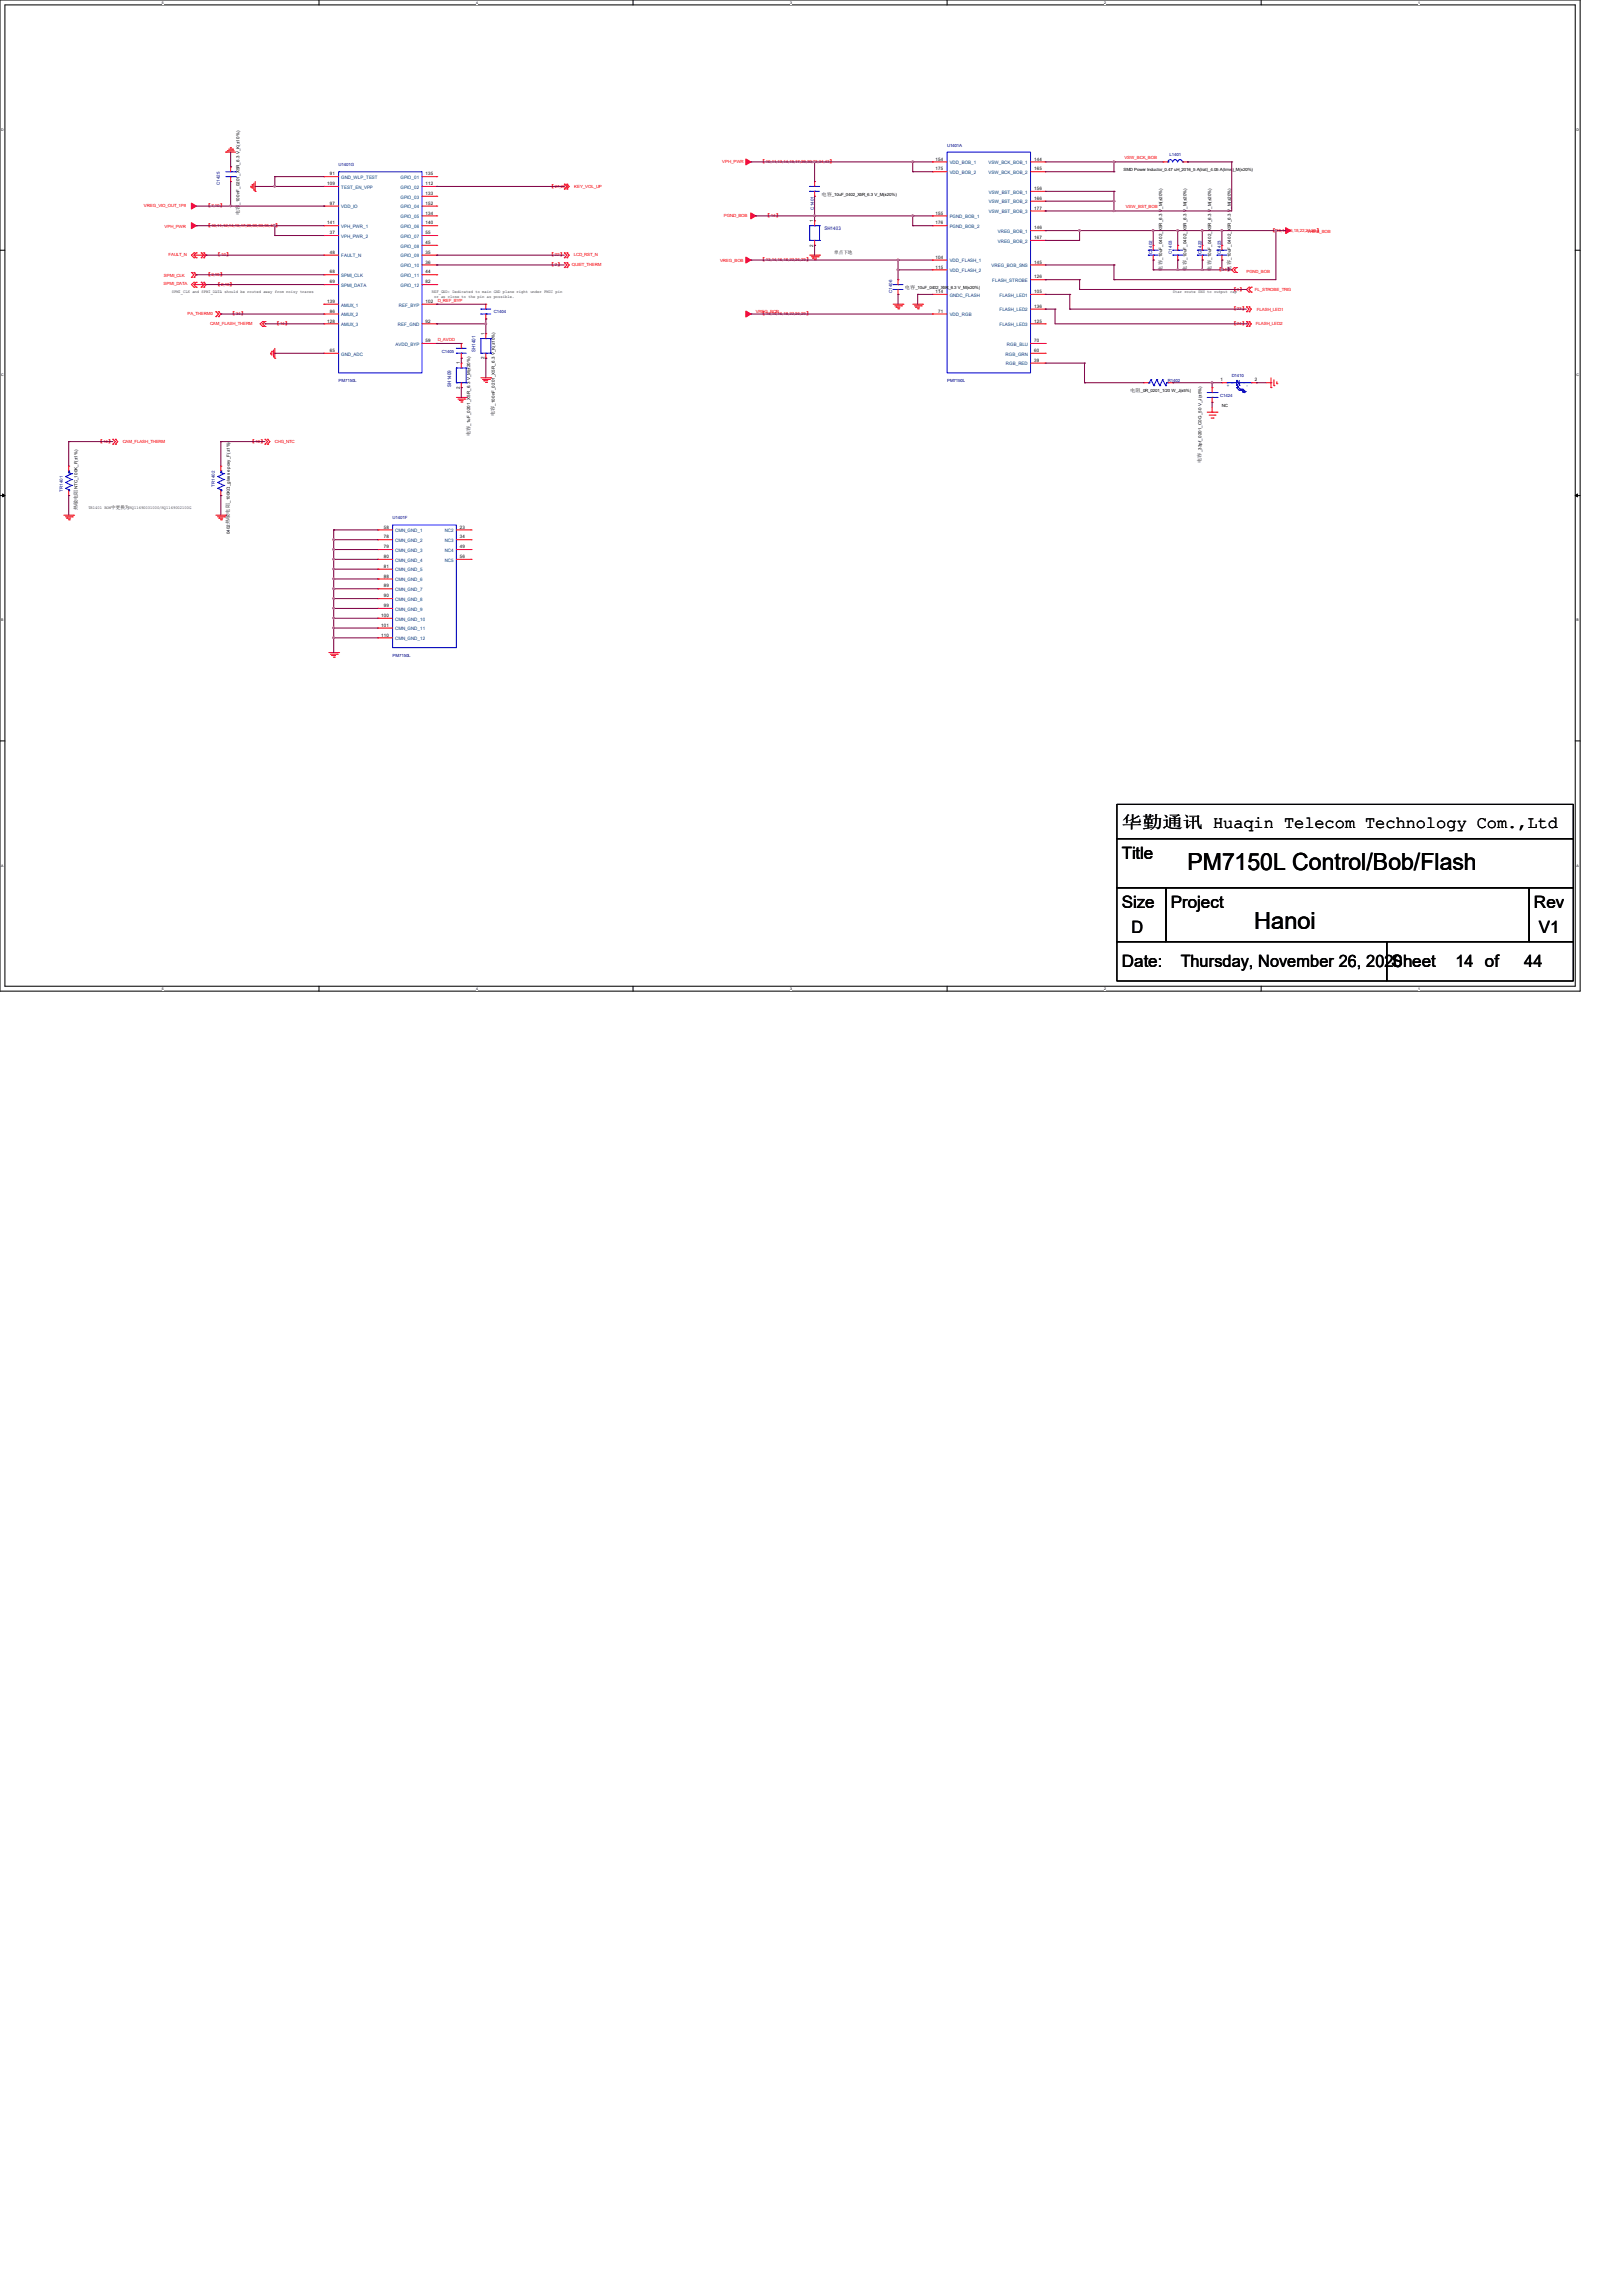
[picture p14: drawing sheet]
<svg xmlns="http://www.w3.org/2000/svg" width="210mm" height="297mm" viewBox="0 0 210 297" stroke-linecap="round" stroke-linejoin="round" font-family="sans-serif">
<defs><g id="words">
<g font-size="3">
<text x="153.7" y="112.6">PM7150L Control/Bob/Flash</text>
<text x="162.3" y="120.2">Hanoi</text>
</g>
<g font-size="2.2">
<text x="145.2" y="107.2">华勤通讯 Huaqin Telecom Technology Com.,Ltd</text>
<text x="145.2" y="111.2">Title</text>
<text x="145.2" y="117.6">Size</text>
<text x="151.5" y="117.6">Project</text>
<text x="198.5" y="117.6">Rev</text>
<text x="145.2" y="125.2">Date:</text>
<text x="146.4" y="120.7">D</text>
<text x="152.8" y="125.2">Thursday, November 26, 2020</text>
<text x="180.1" y="125.2">Sheet</text>
<text x="188.3" y="125.2">14 of</text>
<text x="197.2" y="125.2">44</text>
<text x="199.1" y="120.7">V1</text>
</g>
<g font-size=".6" fill="#000080">
<text x="28.4" y="24" transform="rotate(-90 28.4 24)">C1425</text>
<text x="43.8" y="21.5">U1401G</text>
<text x="122.6" y="19">U1401A</text>
<text x="151.3" y="20.2">L1401</text>
<text x="105.3" y="27.1" transform="rotate(-90 105.3 27.1)">C1401</text>
<text x="106.7" y="29.8">SH1403</text>
<text x="149.1" y="32.8" transform="rotate(-90 149.1 32.8)">C1402</text>
<text x="151.6" y="32.8" transform="rotate(-90 151.6 32.8)">C1403</text>
<text x="155.5" y="32.8" transform="rotate(-90 155.5 32.8)">C1422</text>
<text x="158" y="32.8" transform="rotate(-90 158 32.8)">C1423</text>
<text x="63.9" y="40.6">C1404</text>
<text x="115.4" y="37.9" transform="rotate(-90 115.4 37.9)">C1406</text>
<text x="57.2" y="45.6">C1405</text>
<text x="61.6" y="45.6" transform="rotate(-90 61.6 45.6)">SH1401</text>
<text x="43.8" y="49.4">PM7150L</text>
<text x="58.4" y="50" transform="rotate(-90 58.4 50)">SH1409</text>
<text x="122.6" y="49.4">PM7150L</text>
<text x="151.1" y="49.4">R1402</text>
<text x="157.9" y="51.4">C1424</text>
<text x="159.4" y="48.8">D1410</text>
<text x="8.1" y="63.6" transform="rotate(-90 8.1 63.6)">TR1401</text>
<text x="27.8" y="63" transform="rotate(-90 27.8 63)">TR1402</text>
<text x="50.8" y="67.2">U1401F</text>
<text x="50.8" y="85">PM7150L</text>
</g>
<g font-size=".6">
<text x="42.3" y="24">109</text>
<text x="42.7" y="22.7">91</text>
<text x="55.1" y="22.7">135</text>
<text x="55.1" y="24">112</text>
<text x="121.1" y="20.8">154</text>
<text x="121.1" y="22.1">175</text>
<text x="133.8" y="20.8">144</text>
<text x="133.8" y="22.1">165</text>
<text x="145.4" y="22.1">SMD Power Inductor_0.47 uH_2016_5 A(lrat)_4.05 A(lrms)_M(±20%)</text>
<text x="31" y="27.9" transform="rotate(-90 31 27.9)">电容</text>
<text x="31" y="26.5" transform="rotate(-90 31 26.5)">_100nF_0201_X5R_6.3 V_K(±10%)</text>
<text x="42.3" y="29">141</text>
<text x="42.7" y="26.5">97</text>
<text x="55.1" y="25.2">133</text>
<text x="55.1" y="26.5">152</text>
<text x="55.1" y="27.8">134</text>
<text x="55.1" y="29">140</text>
<text x="105.2" y="28.7" transform="rotate(-90 105.2 28.7)">1</text>
<text x="106.3" y="25.3">电容</text>
<text x="107.7" y="25.3">_10uF_0402_X5R_6.3 V_M(±20%)</text>
<text x="121.1" y="27.8">155</text>
<text x="121.1" y="29">176</text>
<text x="133.8" y="24.6">156</text>
<text x="133.8" y="25.9">166</text>
<text x="133.8" y="27.1">177</text>
<text x="133.8" y="29.7">146</text>
<text x="42.7" y="30.3">37</text>
<text x="42.7" y="32.9">48</text>
<text x="42.7" y="35.4">68</text>
<text x="55.1" y="30.3">55</text>
<text x="55.1" y="31.6">45</text>
<text x="55.1" y="32.9">35</text>
<text x="55.1" y="34.1">36</text>
<text x="55.1" y="35.4">44</text>
<text x="105.2" y="31.9" transform="rotate(-90 105.2 31.9)">2</text>
<text x="108" y="32.9">单点下地</text>
<text x="121.1" y="33.5">104</text>
<text x="121.1" y="34.8">115</text>
<text x="133.8" y="30.9">167</text>
<text x="133.8" y="34.1">145</text>
<text x="150.4" y="35" transform="rotate(-90 150.4 35)">电容</text>
<text x="150.4" y="33.7" transform="rotate(-90 150.4 33.7)">_10uF_0402_X5R_6.3 V_M(±20%)</text>
<text x="153.5" y="35" transform="rotate(-90 153.5 35)">电容</text>
<text x="153.6" y="33.7" transform="rotate(-90 153.6 33.7)">_10uF_0402_X5R_6.3 V_M(±20%)</text>
<text x="156.7" y="35" transform="rotate(-90 156.7 35)">电容</text>
<text x="156.7" y="33.7" transform="rotate(-90 156.7 33.7)">_10uF_0402_X5R_6.3 V_M(±20%)</text>
<text x="159.3" y="35" transform="rotate(-90 159.3 35)">电容</text>
<text x="159.3" y="33.7" transform="rotate(-90 159.3 33.7)">_10uF_0402_X5R_6.3 V_M(±20%)</text>
<text x="22.2" y="38">SPMI_CLK and SPMI_DATA should be routed away from noisy traces</text>
<text x="42.3" y="39.2">139</text>
<text x="42.3" y="41.7">128</text>
<text x="42.7" y="36.7">69</text>
<text x="42.7" y="40.5">86</text>
<text x="55.1" y="36.7">82</text>
<text x="55.1" y="39.2">102</text>
<text x="55.1" y="41.7">92</text>
<text x="55.9" y="38">REF_GND: Dedicated to main GND plane right under PMIC pin</text>
<text x="56.2" y="38.5">or as close to the pin as possible.</text>
<text x="117.1" y="37.4">电容</text>
<text x="118.4" y="37.4">_10uF_0402_X5R_6.3 V_M(±20%)</text>
<text x="121.1" y="37.9">114</text>
<text x="121.4" y="40.5">71</text>
<text x="133.8" y="36">126</text>
<text x="133.8" y="37.9">105</text>
<text x="133.8" y="39.8">136</text>
<text x="133.8" y="41.7">125</text>
<text x="151.8" y="38">Star route SNS to output cap</text>
<text x="42.7" y="45.6">65</text>
<text x="55.1" y="44.3">59</text>
<text x="59.5" y="47.2" transform="rotate(-90 59.5 47.2)">1</text>
<text x="62.7" y="46.5" transform="rotate(-90 62.7 46.5)">2</text>
<text x="62.7" y="43.3" transform="rotate(-90 62.7 43.3)">1</text>
<text x="133.8" y="44.3">70</text>
<text x="133.8" y="45.6">60</text>
<text x="133.8" y="46.8">39</text>
<text x="59.5" y="50.3" transform="rotate(-90 59.5 50.3)">2</text>
<text x="64" y="53.9" transform="rotate(-90 64 53.9)">电容</text>
<text x="64" y="52.5" transform="rotate(-90 64 52.5)">_100nF_0201_X5R_6.3 V_K(±10%)</text>
<text x="146.3" y="50.7">电阻</text>
<text x="147.6" y="50.7">_0R_0201_1/20 W_J(±5%)</text>
<text x="157.9" y="49.4">1</text>
<text x="158.1" y="52.6">NC</text>
<text x="162.4" y="49.4">2</text>
<text x="60.8" y="56.5" transform="rotate(-90 60.8 56.5)">电容</text>
<text x="60.8" y="55.1" transform="rotate(-90 60.8 55.1)">_1uF_0201_X5R_6.3 V_M(±20%)</text>
<text x="155.4" y="59.9" transform="rotate(-90 155.4 59.9)">电容</text>
<text x="155.5" y="58.5" transform="rotate(-90 155.5 58.5)">_33pf_0201_C0G_50 V_J(±5%)</text>
<text x="10" y="63.3" transform="rotate(-90 10 63.3)">NTC_100K_F(±1%)</text>
<text x="11.4" y="65.9">TR1401 BOM</text>
<text x="14.4" y="65.9">中更换为</text>
<text x="16.8" y="65.9">HQ11690031000/HQ1169002100G</text>
<text x="29.7" y="65.1" transform="rotate(-90 29.7 65.1)">_100KΩ_glass epoxy_F(±1%)</text>
<text x="10" y="66" transform="rotate(-90 10 66)">热敏电阻</text>
<text x="29.7" y="67.8" transform="rotate(-90 29.7 67.8)">热敏电阻</text>
<text x="29.7" y="69.2" transform="rotate(-90 29.7 69.2)">0402</text>
<text x="49.7" y="68.4">58</text>
<text x="49.7" y="69.7">78</text>
<text x="49.7" y="71">79</text>
<text x="59.5" y="68.4">23</text>
<text x="59.5" y="69.7">34</text>
<text x="59.5" y="71">49</text>
<text x="49.7" y="72.2">80</text>
<text x="49.7" y="73.5">81</text>
<text x="49.7" y="74.8">88</text>
<text x="49.7" y="76">89</text>
<text x="49.7" y="77.3">90</text>
<text x="59.5" y="72.2">56</text>
<text x="49.3" y="79.8">100</text>
<text x="49.3" y="81.1">101</text>
<text x="49.3" y="82.4">110</text>
<text x="49.7" y="78.6">99</text>
</g>
<g font-size=".6" fill="#004080">
<text x="44.2" y="23.2">GND_WLP_TEST</text>
<text x="51.8" y="23.2">GPIO_01</text>
<text x="122.9" y="21.3">VDD_BOB_1</text>
<text x="122.9" y="22.5">VDD_BOB_2</text>
<text x="127.9" y="21.3">VSW_BCK_BOB_1</text>
<text x="127.9" y="22.5">VSW_BCK_BOB_2</text>
<text x="44.2" y="24.4">TEST_EN_VPP</text>
<text x="44.2" y="27">VDD_IO</text>
<text x="44.2" y="29.5">VPH_PWR_1</text>
<text x="51.8" y="24.4">GPIO_02</text>
<text x="51.8" y="25.7">GPIO_03</text>
<text x="51.8" y="27">GPIO_04</text>
<text x="51.8" y="28.2">GPIO_05</text>
<text x="51.8" y="29.5">GPIO_06</text>
<text x="122.9" y="28.2">PGND_BOB_1</text>
<text x="122.9" y="29.5">PGND_BOB_2</text>
<text x="128" y="25.1">VSW_BST_BOB_1</text>
<text x="128" y="26.3">VSW_BST_BOB_2</text>
<text x="128" y="27.6">VSW_BST_BOB_3</text>
<text x="44.2" y="30.8">VPH_PWR_2</text>
<text x="44.2" y="33.3">FAULT_N</text>
<text x="44.2" y="35.9">SPMI_CLK</text>
<text x="51.8" y="30.8">GPIO_07</text>
<text x="51.8" y="32">GPIO_08</text>
<text x="51.8" y="33.3">GPIO_09</text>
<text x="51.8" y="34.6">GPIO_10</text>
<text x="51.8" y="35.9">GPIO_11</text>
<text x="122.9" y="34">VDD_FLASH_1</text>
<text x="122.9" y="35.2">VDD_FLASH_2</text>
<text x="128.3" y="34.6">VREG_BOB_SNS</text>
<text x="129.1" y="30.1">VREG_BOB_1</text>
<text x="129.1" y="31.4">VREG_BOB_2</text>
<text x="44.2" y="37.1">SPMI_DATA</text>
<text x="44.2" y="39.7">AMUX_1</text>
<text x="44.2" y="40.9">AMUX_2</text>
<text x="51.6" y="39.7">REF_BYP</text>
<text x="51.8" y="37.1">GPIO_12</text>
<text x="122.9" y="38.4">GNDC_FLASH</text>
<text x="122.9" y="40.9">VDD_RGB</text>
<text x="128.4" y="36.5">FLASH_STROBE</text>
<text x="129.3" y="38.4">FLASH_LED1</text>
<text x="129.3" y="40.3">FLASH_LED2</text>
<text x="44.2" y="42.2">AMUX_3</text>
<text x="44.2" y="46">GND_ADC</text>
<text x="51.2" y="44.7">AVDD_BYP</text>
<text x="51.5" y="42.2">REF_GND</text>
<text x="129.3" y="42.2">FLASH_LED3</text>
<text x="130.1" y="46">RGB_GRN</text>
<text x="130.2" y="47.3">RGB_RED</text>
<text x="130.3" y="44.7">RGB_BLU</text>
<text x="158.7" y="50.1">+</text>
<text x="161.3" y="50.1">-</text>
<text x="51.1" y="68.9">CMN_GND_1</text>
<text x="51.1" y="70.1">CMN_GND_2</text>
<text x="51.1" y="71.4">CMN_GND_3</text>
<text x="57.6" y="68.9">NC2</text>
<text x="57.6" y="70.1">NC3</text>
<text x="57.6" y="71.4">NC4</text>
<text x="51.1" y="72.7">CMN_GND_4</text>
<text x="51.1" y="74">CMN_GND_5</text>
<text x="51.1" y="75.2">CMN_GND_6</text>
<text x="51.1" y="76.5">CMN_GND_7</text>
<text x="51.1" y="77.8">CMN_GND_8</text>
<text x="57.6" y="72.7">NC5</text>
<text x="51.1" y="79">CMN_GND_9</text>
<text x="51.1" y="80.3">CMN_GND_10</text>
<text x="51.1" y="81.6">CMN_GND_11</text>
<text x="51.1" y="82.8">CMN_GND_12</text>
</g>
<g font-size=".6" fill="#f00">
<text x="93.5" y="21.1">VPH_PWR</text>
<text x="98.4" y="21.1">【</text>
<text x="99.1" y="21.1">10,11,12,14,15,17,29,30,33,34,43</text>
<text x="107.3" y="21.1">】</text>
<text x="145.5" y="20.6">VSW_BCK_BOB</text>
<text x="18.6" y="26.8">VREG_VIO_OUT_1P8</text>
<text x="21.3" y="29.5">VPH_PWR</text>
<text x="26.7" y="26.8">【</text>
<text x="26.7" y="29.4">【</text>
<text x="27.3" y="26.8">7,10</text>
<text x="27.3" y="29.4">10,11,12,14,15,17,29,30,33,34,43</text>
<text x="28.4" y="26.8">】</text>
<text x="35.6" y="29.4">】</text>
<text x="71.1" y="24.3">【</text>
<text x="71.8" y="24.3">27,28</text>
<text x="73.2" y="24.3">】</text>
<text x="74.3" y="24.4">KEY_VOL_UP</text>
<text x="93.7" y="28.1">PGND_BOB</text>
<text x="99.1" y="28.1">【</text>
<text x="99.7" y="28.1">14</text>
<text x="100.3" y="28.1">】</text>
<text x="145.7" y="27">VSW_BST_BOB</text>
<text x="21.2" y="35.8">SPMI_CLK</text>
<text x="21.8" y="33.2">FAULT_N</text>
<text x="26.7" y="35.7">【</text>
<text x="27.3" y="35.7">2,10</text>
<text x="27.9" y="33.2">【</text>
<text x="28.4" y="35.7">】</text>
<text x="28.6" y="33.2">10</text>
<text x="29.2" y="33.2">】</text>
<text x="71.1" y="33.2">【</text>
<text x="71.1" y="34.5">【 】</text>
<text x="71.8" y="33.2">22</text>
<text x="71.8" y="34.5">2</text>
<text x="72.4" y="33.2">】</text>
<text x="74" y="34.5">QUIET_THERM</text>
<text x="74.3" y="33.1">LCD_RST_N</text>
<text x="93.2" y="34">VREG_BOB</text>
<text x="98.4" y="33.8">【</text>
<text x="99.1" y="33.8">13,14,16,18,22,24,25</text>
<text x="104.3" y="33.8">】</text>
<text x="157.5" y="35.1">【</text>
<text x="158.2" y="35.1">14</text>
<text x="158.8" y="35.1">】</text>
<text x="161.3" y="35.4">PGND_BOB</text>
<text x="164.5" y="30">【</text>
<text x="165.1" y="30">13,14,16,18,22,24,25</text>
<text x="169.2" y="30.1">VREG_BOB</text>
<text x="170.3" y="30">】</text>
<text x="21.2" y="36.9">SPMI_DATA</text>
<text x="24.3" y="40.8">PA_THERM0</text>
<text x="27.9" y="37">【</text>
<text x="28.6" y="37">2,10</text>
<text x="29.7" y="37">】</text>
<text x="29.8" y="40.8">【</text>
<text x="30.5" y="40.8">34</text>
<text x="31.1" y="40.8">】</text>
<text x="56.6" y="39">D_REF_BYP</text>
<text x="97.8" y="40.5">VREG_BOB</text>
<text x="98.4" y="40.8">【</text>
<text x="99.1" y="40.8">13,14,16,18,22,24,25</text>
<text x="104.3" y="40.8">】</text>
<text x="159.4" y="37.6">【 】</text>
<text x="159.4" y="40.2">【</text>
<text x="160.1" y="37.6">3</text>
<text x="160.1" y="40.2">23</text>
<text x="160.7" y="40.2">】</text>
<text x="162.4" y="37.6">FL_STROBE_TRIG</text>
<text x="162.6" y="40.3">FLASH_LED1</text>
<text x="27.2" y="42.1">CAM_FLASH_THERM</text>
<text x="35.6" y="42.1">【</text>
<text x="36.2" y="42.1">14</text>
<text x="36.8" y="42.1">】</text>
<text x="56.6" y="44.1">D_AVDD</text>
<text x="159.4" y="42.1">【</text>
<text x="160.1" y="42.1">24</text>
<text x="160.7" y="42.1">】</text>
<text x="162.5" y="42">FLASH_LED2</text>
<text x="12.7" y="57.3">【</text>
<text x="13.4" y="57.3">14</text>
<text x="14" y="57.3">】</text>
<text x="15.9" y="57.3">CAM_FLASH_THERM</text>
<text x="32.4" y="57.3">【</text>
<text x="33.1" y="57.3">10</text>
<text x="33.7" y="57.3">】</text>
<text x="35.6" y="57.3">CHG_NTC</text>
</g>
<g font-size=".5">
<text x="21" y=".5">5</text>
<text x="61.6" y=".5">4</text>
<text x="102.2" y=".5">3</text>
<text x="142.9" y=".5">2</text>
<text x="183.5" y=".5">1</text>
<text x=".2" y="16.9">D</text>
<text x="204" y="16.9">D</text>
<text x=".2" y="48.6">C</text>
<text x="204" y="48.6">C</text>
<text x=".2" y="80.4">B</text>
<text x="204" y="80.4">B</text>
<text x=".2" y="112.1">A</text>
<text x="204" y="112.1">A</text>
<text x="21" y="128.1">5</text>
<text x="61.6" y="128.1">4</text>
<text x="102.2" y="128.1">3</text>
<text x="142.9" y="128.1">2</text>
<text x="183.5" y="128.1">1</text>
</g>
</g></defs>
<path d="M0 0h204.5v128.3h-204.5zM.6 .6h203.2v127h-203.2z" fill="none" stroke="#000" stroke-width=".13"/>
<g fill="#fff">
<path d="M21 .1h.2v.5h-.2z"/>
<path d="M21 127.7h.2v.5h-.2z"/>
</g>
<path d="M41.3 0v.6M41.3 127.6v.7" fill="none" stroke="#000" stroke-width=".13"/>
<g fill="#fff">
<path d="M61.6 .1h.2v.5h-.2z"/>
<path d="M61.6 127.7h.2v.5h-.2z"/>
</g>
<path d="M81.9 0v.6M81.9 127.6v.7" fill="none" stroke="#000" stroke-width=".13"/>
<g fill="#fff">
<path d="M102.2 .1h.2v.5h-.2z"/>
<path d="M102.2 127.7h.2v.5h-.2z"/>
</g>
<path d="M122.6 0v.6M122.6 127.6v.7" fill="none" stroke="#000" stroke-width=".13"/>
<g fill="#fff">
<path d="M142.9 .1h.2v.5h-.2z"/>
<path d="M142.9 127.7h.2v.5h-.2z"/>
</g>
<path d="M163.2 0v.6M163.2 127.6v.7" fill="none" stroke="#000" stroke-width=".13"/>
<g fill="#fff">
<path d="M183.5 .1h.2v.5h-.2z"/>
<path d="M183.5 127.7h.2v.5h-.2z"/>
<path d="M.2 16.5h.3v.5h-.3z"/>
<path d="M204 16.5h.3v.5h-.3z"/>
<path d="M.2 48.3h.3v.5h-.3z"/>
<path d="M204 48.3h.3v.5h-.3z"/>
</g>
<path d="M0 32.4h.6M203.8 32.4h.7" fill="none" stroke="#000" stroke-width=".13"/>
<g fill="#fff">
<path d="M.2 80h.2v.5h-.2z"/>
<path d="M204 80h.3v.5h-.3z"/>
</g>
<path d="M0 64.1h.6M203.8 64.1h.7" fill="none" stroke="#000" stroke-width=".13"/>
<path d="M.3 63.9l.3 .2-.3 .2zM203.8 64.1l.3-.2v.4z" fill="#000" stroke="#000" stroke-width=".13"/>
<g fill="#fff">
<path d="M.2 111.8h.3v.5h-.3z"/>
<path d="M204 111.8h.3v.5h-.3z"/>
</g>
<path d="M0 95.9h.6M203.8 95.9h.7M144.5 108.5h59.1v6.4h-59.1zM144.5 104.1h59.1v4.4h-59.1zM144.5 114.9h6.4v7h-6.4zM150.9 114.9h47v7h-47zM197.9 114.9h5.7v7h-5.7zM144.5 121.9h35v5.1h-35zM179.5 121.9h24.1v5.1h-24.1z" fill="none" stroke="#000" stroke-width=".13"/>
<g fill="none" stroke="#f00" stroke-width=".13">
<path d="M29.2 19.7h.1M29.2 19.7h1.3M29.4 19.5h.1M29.4 19.5h.9M29.6 19.3h.5M29.8 19.1h.1M30.1 19.3h.1M24.8 35.9h.1M24.8 35.3h.1M24.8 35.3l.3 .3-.3 .3M25.1 32.7h.1M25.1 33.4h.1"/>
<path d="M25.1 35.3h.1M25.1 35.9h.1M25.1 36.5h.1M25.1 37.2h.1M25.1 33h1.3M25.1 32.7l-.3 .3 .3 .4M25.1 33l.3 .4M25.1 35.3l.3 .3-.3 .3M25.1 36.5l-.3 .3 .3 .4M25.1 36.8l.3 .4M25.1 36.8h1.3M25.4 32.7h.1"/>
<path d="M25.4 33.4h.1M25.4 36.5h.1M25.4 37.2h.1M25.4 32.7l-.3 .3M25.4 36.5l-.3 .3M26 32.7h.1M26 33.4h.1M26 36.5h.1M26 37.2h.1M26 32.7l.4 .3M26 36.5l.4 .3M26.4 33.4h.1"/>
<path d="M26.4 32.7h.1M26.4 33h.1M26.4 37.2h.1M26.4 36.5h.1M26.4 36.8h.1M26.4 32.7l.3 .3-.3 .4M26.4 33l-.4 .4M26.4 36.5l.3 .3-.3 .4M26.4 36.8l-.4 .4M29.8 23.5h.1M29.8 21.6h.1M29.8 21.6v.6"/>
<path d="M29.8 22.9v.6M32.5 24.2h.1M32.5 24.1v.1M32.6 23.9h.1M32.6 23.9v.5M32.9 24.6h.1M32.9 23.7v.9M33 24.8h.1M33 23.5v1.3M41.9 22.9h.1M41.9 24.1h.1M41.9 26.7h.1"/>
<path d="M41.9 29.2h.1M41.9 30.5h.1M41.9 33h.1M41.9 35.6h.1M41.9 36.8h.1M41.9 39.4h.1M41.9 33h1.9M41.9 39.4h1.9M41.9 36.8h1.9M41.9 29.2h1.9M41.9 22.9h1.9M41.9 24.1h1.9"/>
<path d="M41.9 26.7h1.9M41.9 30.5h1.9M41.9 35.6h1.9M54.6 33h1.9M54.6 39.4h1.9M54.6 36.8h1.9M54.6 27.9h1.9M54.6 29.2h1.9M54.6 34.3h1.9M54.6 22.9h1.9M54.6 24.1h1.9M54.6 26.7h1.9"/>
<path d="M54.6 30.5h1.9M54.6 35.6h1.9M54.6 25.4h1.9M54.6 31.7h1.9M56.5 22.9h.1M56.5 24.1h.1M56.5 25.4h.1M56.5 26.7h.1M56.5 27.9h.1M56.5 29.2h.1M56.5 30.5h.1M56.5 31.7h.1"/>
<path d="M56.5 33h.1M56.5 34.3h.1M56.5 35.6h.1M56.5 36.8h.1M56.5 39.4h.1M62.9 39.4h.1M62.9 39.4v.6M73 24.5h.1M73 23.8h.1M73 33.4h.1M73 32.7h.1M73 34h.1"/>
<path d="M73 34.6h.1M73 23.8l.4 .3-.4 .4M73 32.7l.4 .3-.4 .4M73 34l.4 .3-.4 .3M73.4 24.5h.1M73.4 23.8h.1M73.4 33.4h.1M73.4 32.7h.1M73.4 34h.1M73.4 34.6h.1M73.4 23.8l.3 .3-.3 .4M73.4 32.7l.3 .3-.3 .4"/>
<path d="M73.4 34l.3 .3-.3 .3M104.8 33h1.2M105 33.2h.9M105.2 33.4h.1M105.2 33.4h.5M105.4 33.6h.1M105.4 31.7h.1M105.4 28.6h.1M105.4 23.5h.1M105.4 25.4h.1M105.4 23.5v.6M105.4 24.8v.6"/>
<path d="M105.4 28.6v.6M105.4 31.1v.6M105.5 33.6h.1M105.9 33.2h.1M106 33h.1M115.6 39.4h1.2M115.8 39.6h.9M116 39.8h.1M116 39.8h.5M116.2 40h.1M116.2 36.2h.1M116.2 38.1h.1"/>
<path d="M116.2 36.2v.6M116.2 37.5v.6M116.3 40h.1M116.7 39.6h.1M116.8 39.4h.1M118.1 39.4h1.3M118.3 39.6h.9M118.5 39.8h.1M118.5 39.8h.5M118.7 40h.1M118.8 40h.1M119.2 39.6h.1"/>
<path d="M119.4 39.4h.1M120.6 21h.1M120.6 22.2h.1M120.6 27.9h.1M120.6 29.2h.1M120.6 33.7h.1M120.6 34.9h.1M120.6 38.1h.1M120.6 21h2M120.6 22.2h2M120.6 27.9h2M120.6 29.2h2"/>
<path d="M120.6 33.7h2M120.6 34.9h2M120.6 38.1h2M133.3 21h2M133.3 22.2h2M133.3 38.1h2M133.3 24.8h2M133.3 26h2M133.3 27.3h2M133.3 29.8h2M133.3 31.1h2M133.3 34.3h2"/>
<path d="M133.3 36.2h2M135.3 21h.1M135.3 22.2h.1M135.3 24.8h.1M135.3 26h.1M135.3 27.3h.1M135.3 29.8h.1M135.3 31.1h.1M135.3 34.3h.1M135.3 36.2h.1M135.3 38.1h.1M149.2 31.7h.1"/>
<path d="M149.2 33.7h.1M149.2 31.7v.7M149.2 33v.7M150.5 21h.1M150.5 21h.6M152.4 31.7h.1M152.4 33.7h.1M152.4 31.7v.7M152.4 33v.7M153 21h.7M153.7 21h.1M155.6 31.7h.1"/>
<path d="M155.6 33.7h.1M155.6 31.7v.7M155.6 33v.7M158.1 31.7h.1M158.1 33.7h.1M158.1 31.7v.7M158.1 33v.7M159.7 34.6h.1M159.7 35.3h.1M159.7 34.6l-.3 .3 .3 .4M160 35.3h.1M160 34.6h.1"/>
<path d="M160 34.6l-.3 .3 .3 .4M161.3 39.7h.1M161.3 39.7l.3 .3-.3 .3M161.6 37.2h.1M161.6 37.8h.1M161.6 39.7h.1M161.6 37.2l-.3 .3 .3 .3M161.6 39.7l.3 .3-.3 .3M161.9 37.8h.1M161.9 37.2h.1M161.9 37.2l-.3 .3 .3 .3M14.6 57.5h.1"/>
<path d="M14.6 56.9h.1M14.6 56.9l.3 .2-.3 .4M14.9 57.5h.1M14.9 56.9h.1M14.9 56.9l.3 .2-.3 .4M27.9 41h.1M27.9 40.3h.1M27.9 40.3l.4 .3-.4 .4M28.3 40.3h.1M28.3 41h.1M28.3 40.3l.3 .3-.3 .4M34 42.2h.1"/>
<path d="M34 41.6h.1M34 41.6l-.3 .3 .3 .3M34.3 42.2h.1M34.3 41.6h.1M34.3 57.5h.1M34.3 56.9h.1M34.3 41.6l-.3 .3 .3 .3M34.3 56.9l.3 .2-.3 .4M34.6 57.5h.1M34.6 56.9h.1M34.6 56.9l.3 .2-.3 .4M35 45.8h.1"/>
<path d="M35 45.7v.1M35.2 45.5h.1M35.2 45.5v.5M35.4 46.2h.1M35.4 45.3v.9M35.6 46.4h.1M35.6 45.1v1.3M41.9 40.6h.1M41.9 41.9h.1M41.9 45.7h.1M41.9 40.6h1.9M41.9 41.9h1.9"/>
<path d="M41.9 45.7h1.9M54.6 41.9h1.9M54.6 44.4h1.9M56.5 41.9h.1M56.5 44.4h.1M59.1 51.4h1.2M59.3 51.6h.9M59.4 51.8h.1M59.4 51.8h.5M59.6 52h.2M59.7 44.4h.1M59.7 46.4h.1"/>
<path d="M59.7 50.2h.1M59.7 47h.1M59.7 44.4v.7M59.7 45.7v.7M59.7 47v.6M59.7 49.5v.7M59.8 52h.1M60.2 51.6h.1M60.3 51.4h.1M62.2 48.9h1.3M62.4 49.1h.9M62.6 49.3h.1"/>
<path d="M62.6 49.3h.5M62.8 49.5h.1M62.9 41.3h.1M62.9 46.4h.1M62.9 43.2h.1M62.9 40.6v.7M62.9 43.2v.6M62.9 45.7v.7M62.9 49.5h.1M63.3 49.1h.1M63.5 48.9h.1M120.6 40.6h.1"/>
<path d="M120.6 40.6h2M133.3 40h2M133.3 41.9h2M133.3 44.4h2M133.3 45.7h2M133.3 47h2M135.3 40h.1M135.3 41.9h.1M135.3 44.4h.1M135.3 45.7h.1M135.3 47h.1M148 49.5h.1"/>
<path d="M148 49.5h.6M151.1 49.5h.7M151.8 49.5h.1M156.2 53.3h1.3M156.5 53.7h.7M156.7 54.1h.3M156.8 53.3h.1M156.8 52.1h.1M156.8 50.2h.1M156.8 50.2v.6M156.8 51.4v.7M156.8 52.7v.6"/>
<path d="M157 54.1h.1M157.2 53.7h.1M157.5 53.3h.1M158.1 49.5h.1M158.1 49.5h.6M161.3 40.3h.1M161.3 41.6h.1M161.3 42.2h.1M161.3 41.6l.3 .3-.3 .3M161.6 40.3h.1M161.6 41.6h.1M161.6 42.2h.1"/>
<path d="M161.6 41.6l.3 .3-.3 .3M161.9 49.5h.7M162.6 49.5h.1M163.8 49.5h.7M164.5 49.5h.1M164.5 50.2h.1M164.5 48.9v1.3M164.8 49.9h.1M164.8 49.1v.8M165.2 49.7h.1M165.2 49.4v.3M8.3 66.7h1.2"/>
<path d="M8.5 66.9h.9M8.6 67.1h.1M8.6 67.1h.5M8.8 67.3h.2M8.9 64.1h.1M8.9 60.3h.1M8.9 60.3v.7M8.9 63.5v.6M9 67.3h.1M9.4 66.9h.1M9.5 66.7h.1M27.9 66.7h1.3"/>
<path d="M28.2 66.9h.8M28.3 67.1h.1M28.3 67.1h.5M28.5 67.3h.2M28.6 64.1h.1M28.6 60.3h.1M28.6 60.3v.7M28.6 63.5v.6M28.7 67.3h.1M29 66.9h.1M29.2 66.7h.1M48.9 68.6h.1"/>
<path d="M48.9 69.8h.1M48.9 71.1h.1M48.9 72.4h.1M48.9 73.7h.1M48.9 74.9h.1M48.9 76.2h.1M48.9 77.5h.1M48.9 78.7h.1M48.9 68.6h1.9M48.9 69.8h1.9M48.9 71.1h1.9M48.9 72.4h1.9"/>
<path d="M48.9 73.7h1.9M48.9 74.9h1.9M48.9 76.2h1.9M48.9 77.5h1.9M48.9 78.7h1.9M59.1 68.6h1.9M59.1 69.8h1.9M59.1 71.1h1.9M59.1 72.4h1.9M61 68.6h.1M61 69.8h.1M61 71.1h.1"/>
<path d="M61 72.4h.1M42.5 84.5h1.3M42.8 84.7h.8M42.9 84.8h.1M42.9 84.8h.5M43.1 85h.2M43.3 85h.1M43.6 84.7h.1M43.8 84.5h.1M48.9 80h.1M48.9 81.3h.1M48.9 82.5h.1"/>
<path d="M48.9 80h1.9M48.9 81.3h1.9M48.9 82.5h1.9"/>
</g>
<g fill="#f00" stroke="#f00" stroke-width=".13">
<path d="M24.8 26.3l.6 .4-.6 .4z" fill-rule="evenodd"/>
<path d="M24.8 28.8l.6 .4-.6 .4z" fill-rule="evenodd"/>
<path d="M96.5 20.6l.7 .4-.7 .3z" fill-rule="evenodd"/>
<path d="M97.2 27.6l.6 .3-.6 .4z" fill-rule="evenodd"/>
<path d="M166.4 29.5l.6 .3-.6 .4z" fill-rule="evenodd"/>
<path d="M96.5 33.3l.7 .4-.7 .3z" fill-rule="evenodd"/>
<path d="M96.5 40.3l.7 .3-.7 .4z" fill-rule="evenodd"/>
</g>
<g fill="none" stroke="#00f" stroke-width=".13">
<path d="M122.6 19.7h10.7v28.6h-10.7zM29.2 22.9h1.3M29.2 22.2h1.3M29.8 22.9h.1M29.8 22.2h.1M30.5 22.9h.1M30.5 22.2h.1M43.8 22.2h10.8v26.1h-10.8zM104.8 29.2h.1M104.8 31.1h.1M104.8 24.1h.1M104.8 24.8h.1"/>
<path d="M104.8 29.2v1.9M104.8 29.2h1.2M104.8 31.1h1.2M104.8 24.1h1.2M104.8 24.8h1.2M105.4 31.1h.1M105.4 29.2h.1M105.4 24.1h.1M105.4 24.8h.1M106 29.2h.1M106 31.1h.1M106 29.2v1.9"/>
<path d="M115.6 36.8h.1M115.6 37.5h.1M115.6 36.8h1.2M115.6 37.5h1.2M116.2 36.8h.1M116.2 37.5h.1M148.6 32.4h.1M148.6 33h.1M148.6 32.4h1.3M148.6 33h1.3M149.2 32.4h.1M149.2 33h.1"/>
<path d="M151.1 21h.1M151.1 21a.3 .3 0 0 1 .3-.3 .3 .3 0 0 1 .3 .3M151.8 32.4h.1M151.8 33h.1M151.8 21a.3 .3 0 0 1 .3-.3 .3 .3 0 0 1 .3 .3M151.8 32.4h1.2M151.8 33h1.2M152.4 32.4h.1M152.4 33h.1M152.4 21a.3 .3 0 0 1 .3-.3 .3 .3 0 0 1 .3 .3M153 21h.1M154.9 32.4h.1"/>
<path d="M154.9 33h.1M154.9 32.4h1.3M154.9 33h1.3M155.6 32.4h.1M155.6 33h.1M157.5 32.4h.1M157.5 33h.1M157.5 32.4h1.2M157.5 33h1.2M158.1 32.4h.1M158.1 33h.1M59.1 45.1h.1"/>
<path d="M59.1 45.7h.1M59.1 47.6h.1M59.1 49.5h.1M59.1 49.5h1.2M59.1 45.1h1.2M59.1 45.7h1.2M59.1 47.6v1.9M59.1 47.6h1.2M59.7 45.1h.1M59.7 45.7h.1M59.7 49.5h.1M59.7 47.6h.1"/>
<path d="M60.3 47.6h.1M60.3 49.5h.1M60.3 47.6v1.9M62.2 40h.1M62.2 40.6h.1M62.2 43.8h.1M62.2 45.7h.1M62.2 45.7h1.3M62.2 40h1.3M62.2 40.6h1.3M62.2 43.8v1.9M62.2 43.8h1.3"/>
<path d="M62.9 40h.1M62.9 40.6h.1M62.9 45.7h.1M62.9 43.8h.1M63.5 43.8h.1M63.5 45.7h.1M63.5 43.8v1.9M148.6 49.5h.1M148.7 49.5h.1M148.9 49.1h.1M148.9 49.1l.4 .8M148.9 49.1l-.2 .4"/>
<path d="M149.3 49.9h.1M149.7 49.1h.1M149.7 49.1l.4 .8M149.7 49.1l-.4 .8M150.1 49.9h.1M150.5 49.1h.1M150.5 49.1l.3 .8M150.5 49.1l-.4 .8M150.8 49.9h.1M151 49.5h.1M151 49.5l-.2 .4M151.1 49.5h.1"/>
<path d="M156.2 51.4h1.3M156.2 50.8h1.3M156.8 51.4h.1M156.8 50.8h.1M157.5 51.4h.1M157.5 50.8h.1M158.7 49.5h.1M158.7 49.5h3.2M159.4 49.5h.1M160 49.2h.1M160 49.9h.1M160 50.2h.1"/>
<path d="M160 49.2l.4 .3M160 49.2v.7M160 50.2l.4 .3M160.1 50h.1M160.1 50l.4 .4M160.4 49.9h.1M160.4 49.5h.1M160.4 50.5h.1M160.4 49.2v.7M160.4 49.5l-.4 .4M160.4 50.5h.3M160.5 50.4h.1"/>
<path d="M160.5 50.4h.3M160.7 50.5h.1M160.7 50.5l.3 .3M160.8 50.4h.1M160.8 50.8h.2M160.8 50.4l.3 .3M161 50.8h.1M161 50.5l.1 .2M161.1 50.7h.1M161.1 50.7l-.2-.1 .1 .2M161.9 49.5h.1M8.5 61.7h.1"/>
<path d="M8.5 62.4h.1M8.5 63.2h.1M8.5 61.7l.8 .4M8.5 62.4l.8 .4M8.5 63.2l.4 .2M8.9 61h.1M8.9 63.5h.1M8.9 61.2h.1M8.9 63.4h.1M8.9 61v.2M8.9 63.4v.1M8.9 61.2l.4 .1"/>
<path d="M9.3 61.3h.1M9.3 62.1h.1M9.3 62.8h.1M9.3 61.3l-.8 .4M9.3 62.1l-.8 .3M9.3 62.8l-.8 .4M28.2 61.7h.1M28.2 62.4h.1M28.2 63.2h.1M28.2 61.7l.8 .4M28.2 62.4l.8 .4M28.2 63.2l.4 .2"/>
<path d="M28.6 61h.1M28.6 63.5h.1M28.6 61.2h.1M28.6 63.4h.1M28.6 61v.2M28.6 63.4v.1M28.6 61.2l.4 .1M29 61.3h.1M29 62.1h.1M29 62.8h.1M29 61.3l-.8 .4M29 62.1l-.8 .3"/>
<path d="M29 62.8l-.8 .4M50.8 67.9h8.3v15.9h-8.3z"/>
</g>
<g fill="none" stroke="#800040" stroke-width=".13">
<path d="M29.8 19.7v1.9M25.4 29.2h.1M25.4 35.6h.1M25.4 26.7h16.5M25.4 29.2h16.5M25.4 35.6h16.5M26.7 33h.1M26.7 36.8h.1M26.7 33h15.2M26.7 36.8h15.2M29.8 26.7h.1M29.8 21.6h.1"/>
<path d="M29.8 23.5v3.2M33 24.1h.1M33 24.1h8.9M35.6 22.9h.1M35.6 24.1h.1M35.6 29.2h.1M35.6 30.5h.1M35.6 22.9h6.3M35.6 22.9v1.2M35.6 29.2v1.3M35.6 30.5h6.3M41.9 26.7h.1"/>
<path d="M56.5 24.1h.1M56.5 33h.1M56.5 39.4h.1M56.5 34.3h.1M56.5 24.1h16.5M56.5 33h16.5M56.5 39.4h6.4M56.5 34.3h16.5M97.2 21h.1M97.2 33.7h.1M97.2 21h23.4M97.2 33.7h23.4"/>
<path d="M97.8 27.9h.1M97.8 27.9h22.8M105.4 21h.1M105.4 27.9h.1M105.4 31.7h.1M105.4 21v2.5M105.4 25.4v3.2M105.4 31.7v1.3M116.2 33.7h.1M116.2 34.9h.1M116.2 38.1h.1M116.2 33.7v2.5"/>
<path d="M116.2 38.1v1.3M116.2 34.9h4.4M118.1 21h.1M118.1 22.2h.1M118.1 27.9h.1M118.1 29.2h.1M118.1 29.2h2.5M118.1 21v1.2M118.1 27.9v1.3M118.1 22.2h2.5M118.7 38.1h.1M118.7 38.1h1.9"/>
<path d="M118.7 38.1v1.3M135.3 27.3h.1M135.3 29.8h.1M135.3 31.1h.1M135.3 36.2h.1M135.3 38.1h.1M135.3 21h15.2M135.3 22.2h8.8M135.3 24.8h8.8M135.3 26h8.8M135.3 29.8h31.1M135.3 34.3h8.8"/>
<path d="M135.3 36.2h4.4M135.3 38.1h3.1M138.4 38.1h.1M138.4 38.1v1.9M139.7 29.8h.1M139.7 36.2h.1M139.7 37.5h.1M139.7 29.8v1.3h-4.4M139.7 36.2v1.3M139.7 37.5h21.6M144.1 21h.1M144.1 22.2h.1"/>
<path d="M144.1 24.8h.1M144.1 26h.1M144.1 27.3h.1M144.1 34.3h.1M144.1 36.2h.1M144.1 21v1.2M144.1 24.8v2.5M144.1 34.3v1.9M149.2 29.8h.1M149.2 33.7h.1M149.2 34.9h.1M149.2 29.8v1.9"/>
<path d="M149.2 33.7v1.2M149.2 34.9h10.2M152.4 29.8h.1M152.4 33.7h.1M152.4 34.9h.1M152.4 29.8v1.9M152.4 33.7v1.2M153.7 21h.1M153.7 21h5.7M155.6 29.8h.1M155.6 33.7h.1M155.6 34.9h.1"/>
<path d="M155.6 29.8v1.9M155.6 33.7v1.2M158.1 29.8h.1M158.1 33.7h.1M158.1 34.9h.1M158.1 29.8v1.9M158.1 33.7v1.2M159.4 21h.1M159.4 21v6.3h-24.1M165.1 29.8h.1M165.1 29.8v6.4h-21M8.9 57.1h.1"/>
<path d="M8.9 57.1v3.2M8.9 57.1h5.7M28.6 57.1h.1M28.6 40.6h.1M28.6 57.1h5.7M28.6 40.6h13.3M28.6 57.1v3.2M34.3 41.9h.1M34.3 41.9h7.6M35.6 45.7h.1M35.6 45.7h6.3M56.5 41.9h.1"/>
<path d="M56.5 44.4h.1M56.5 41.9h6.4M56.5 44.4h3.2M59.7 46.4h.1M59.7 50.2h.1M59.7 46.4v.6M59.7 50.2v1.2M62.9 41.3h.1M62.9 41.9h.1M62.9 46.4h.1M62.9 41.3v1.9M62.9 46.4v2.5"/>
<path d="M97.2 40.6h.1M97.2 40.6h23.4M135.3 40h.1M135.3 40h1.2M135.3 47h5M136.5 40h.1M136.5 40v1.9h24.8M138.4 40h.1M138.4 40h22.9M140.3 49.5h.1M140.3 47h.1M140.3 49.5h7.7"/>
<path d="M140.3 47v2.5M151.8 49.5h.1M151.8 49.5h6.3M156.8 49.5h.1M156.8 52.1h.1M156.8 49.5v.7M156.8 52.1v.6M161.3 41.9h.1M162.6 49.5h.1M162.6 49.5h1.2M8.9 64.1h.1M8.9 64.1v2.6"/>
<path d="M28.6 64.1h.1M28.6 64.1v2.6M43.2 68.6h.1M43.2 69.8h.1M43.2 71.1h.1M43.2 72.4h.1M43.2 73.7h.1M43.2 74.9h.1M43.2 76.2h.1M43.2 77.5h.1M43.2 78.7h.1M43.2 68.6v15.9"/>
<path d="M43.2 68.6h5.7M43.2 69.8h5.7M43.2 71.1h5.7M43.2 72.4h5.7M43.2 73.7h5.7M43.2 74.9h5.7M43.2 76.2h5.7M43.2 77.5h5.7M43.2 78.7h5.7M43.2 80h.1M43.2 81.3h.1M43.2 82.5h.1"/>
<path d="M43.2 80h5.7M43.2 81.3h5.7M43.2 82.5h5.7"/>
</g>
<g fill="#f0f" stroke="#f0f" stroke-width=".13">
<circle cx="35.5" cy="24.1" r=".11"/>
<circle cx="29.8" cy="26.6" r=".11"/>
<circle cx="35.5" cy="29.2" r=".11"/>
<circle cx="62.8" cy="41.9" r=".11"/>
<circle cx="105.4" cy="20.9" r=".11"/>
<circle cx="118.1" cy="20.9" r=".11"/>
<circle cx="144.1" cy="20.9" r=".11"/>
<circle cx="144.1" cy="26" r=".11"/>
<circle cx="144.1" cy="27.3" r=".11"/>
<circle cx="105.4" cy="27.9" r=".11"/>
<circle cx="118.1" cy="27.9" r=".11"/>
<circle cx="139.7" cy="29.8" r=".11"/>
<circle cx="149.2" cy="29.8" r=".11"/>
<circle cx="155.6" cy="29.8" r=".11"/>
<circle cx="152.4" cy="29.8" r=".11"/>
<circle cx="158.1" cy="29.8" r=".11"/>
<circle cx="165.1" cy="29.8" r=".11"/>
<circle cx="116.2" cy="33.6" r=".11"/>
<circle cx="116.2" cy="34.9" r=".11"/>
<circle cx="155.6" cy="34.9" r=".11"/>
<circle cx="152.4" cy="34.9" r=".11"/>
<circle cx="158.1" cy="34.9" r=".11"/>
<circle cx="43.2" cy="69.8" r=".11"/>
<circle cx="43.2" cy="71.1" r=".11"/>
<circle cx="43.2" cy="73.6" r=".11"/>
<circle cx="43.2" cy="72.4" r=".11"/>
<circle cx="43.2" cy="74.9" r=".11"/>
<circle cx="43.2" cy="77.4" r=".11"/>
<circle cx="43.2" cy="76.2" r=".11"/>
<circle cx="43.2" cy="78.7" r=".11"/>
<circle cx="43.2" cy="81.3" r=".11"/>
<circle cx="43.2" cy="80" r=".11"/>
<circle cx="43.2" cy="82.5" r=".11"/>
<circle cx="156.8" cy="49.5" r=".11"/>
</g>
<use href="#words"/>
</svg>
